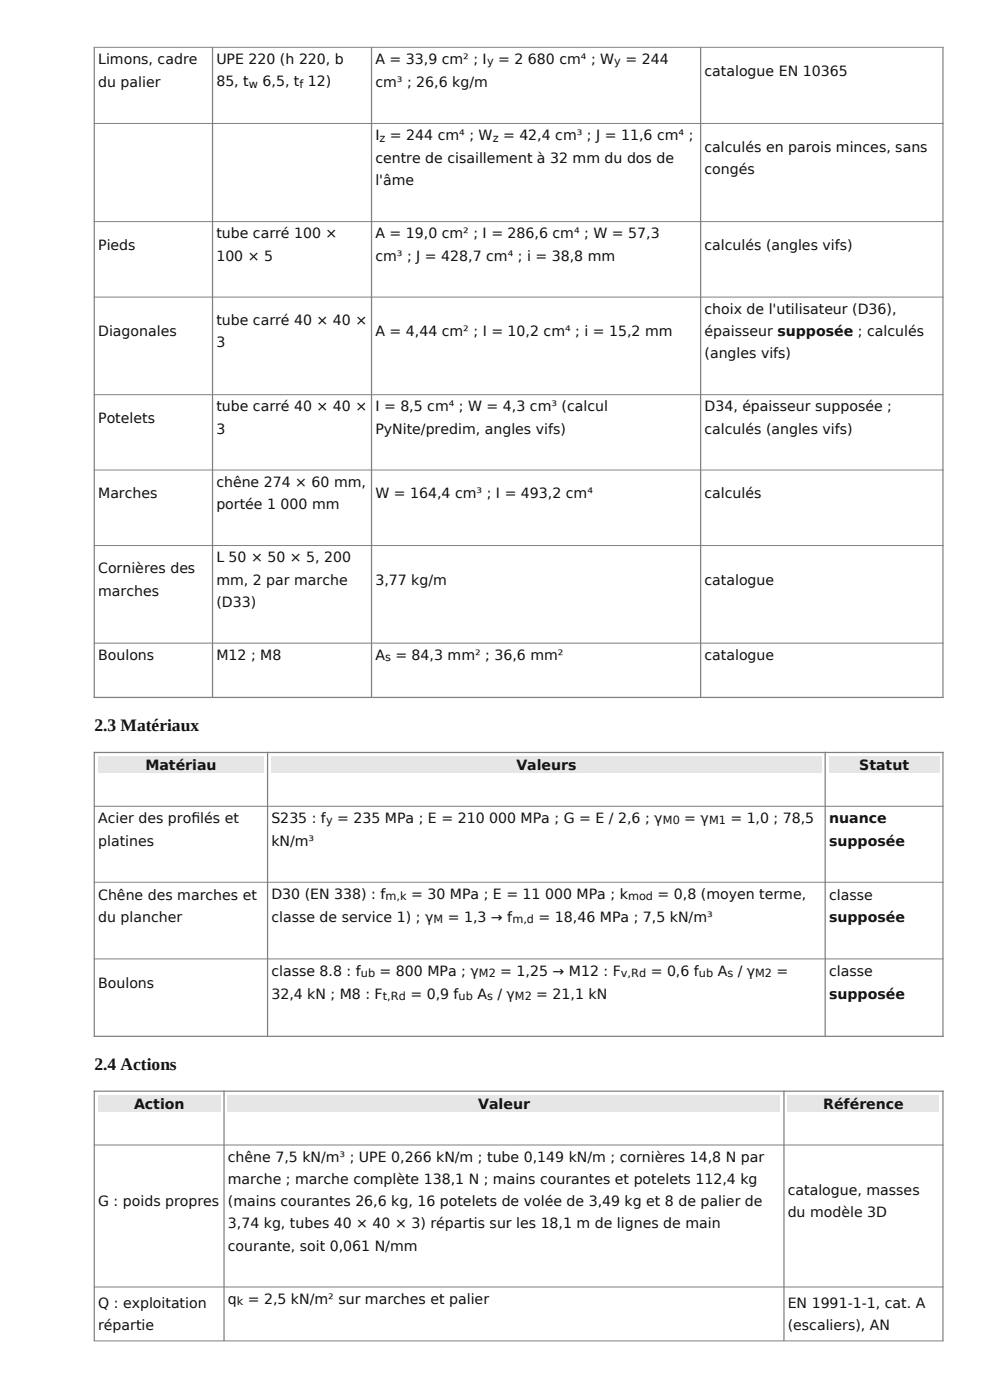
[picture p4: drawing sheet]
<svg xmlns="http://www.w3.org/2000/svg" width="210mm" height="297mm" viewBox="0 0 210 297" stroke-linecap="round" stroke-linejoin="round" font-family="sans-serif">
<defs><g id="words">
<g font-size="3.7" fill="#111">
<text x="20" y="155.1">2.3 Matériaux</text>
<text x="20" y="226.9">2.4 Actions</text>
</g>
<g font-size="3" fill="#111">
<text x="20.8" y="13.7">Limons, cadre</text>
<text x="45.9" y="13.6">UPE 220 (h 220, b</text>
<text x="79.6" y="13.6">A = 33,9 cm² ; I</text>
<text x="105.7" y="13.6">= 2 680 cm⁴ ; W</text>
<text x="132.7" y="13.6">= 244</text>
<text x="149.5" y="16">catalogue EN 10365</text>
<text x="20.8" y="18.4">du palier</text>
<text x="45.9" y="18.3">85, t</text>
<text x="55.7" y="18.3">6,5, t 12)</text>
<text x="79.6" y="18.5">cm³ ; 26,6 kg/m</text>
<text x="79.6" y="29.8">I</text>
<text x="82.7" y="29.8">= 244 cm⁴ ; W</text>
<text x="106.7" y="29.8">= 42,4 cm³ ; J = 11,6 cm⁴ ;</text>
<text x="79.6" y="34.6">centre de cisaillement à 32 mm du dos de</text>
<text x="149.5" y="32.2">calculés en parois minces, sans</text>
<text x="79.6" y="39.3">l'âme</text>
<text x="149.5" y="36.9">congés</text>
<text x="20.8" y="52.9">Pieds</text>
<text x="45.9" y="50.6">tube carré 100 ×</text>
<text x="79.6" y="50.6">A = 19,0 cm² ; I = 286,6 cm⁴ ; W = 57,3</text>
<text x="149.5" y="52.9">calculés (angles vifs)</text>
<text x="45.9" y="55.3">100 × 5</text>
<text x="79.6" y="55.3">cm³ ; J = 428,7 cm⁴ ; i = 38,8 mm</text>
<text x="20.8" y="71.3">Diagonales</text>
<text x="45.9" y="68.9">tube carré 40 × 40 ×</text>
<text x="79.6" y="71.3">A = 4,44 cm² ; I = 10,2 cm⁴ ; i = 15,2 mm</text>
<text x="149.5" y="66.6">choix de l'utilisateur (D36),</text>
<text x="149.5" y="71.3">épaisseur supposée ; calculés</text>
<text x="45.9" y="73.6">3</text>
<text x="149.5" y="76">(angles vifs)</text>
<text x="20.8" y="89.6">Potelets</text>
<text x="45.9" y="87.3">tube carré 40 × 40 ×</text>
<text x="79.6" y="87.3">I = 8,5 cm⁴ ; W = 4,3 cm³ (calcul</text>
<text x="149.5" y="87.3">D34, épaisseur supposée ;</text>
<text x="45.9" y="92">3</text>
<text x="79.6" y="92">PyNite/predim, angles vifs)</text>
<text x="149.5" y="92">calculés (angles vifs)</text>
<text x="20.8" y="105.6">Marches</text>
<text x="45.9" y="103.3">chêne 274 × 60 mm,</text>
<text x="79.6" y="105.6">W = 164,4 cm³ ; I = 493,2 cm⁴</text>
<text x="149.5" y="105.6">calculés</text>
<text x="45.9" y="108">portée 1 000 mm</text>
<text x="45.9" y="119.3">L 50 × 50 × 5, 200</text>
<text x="20.8" y="121.6">Cornières des</text>
<text x="45.9" y="124">mm, 2 par marche</text>
<text x="79.6" y="124">3,77 kg/m</text>
<text x="149.5" y="124">catalogue</text>
<text x="20.8" y="126.3">marches</text>
<text x="45.9" y="128.7">(D33)</text>
<text x="20.8" y="140.1">Boulons</text>
<text x="45.9" y="140.1">M12 ; M8</text>
<text x="79.6" y="140">A</text>
<text x="83.9" y="140">= 84,3 mm² ; 36,6 mm²</text>
<text x="149.5" y="140.1">catalogue</text>
<text x="30.9" y="163.3">Matériau</text>
<text x="109.5" y="163.3">Valeurs</text>
<text x="182.3" y="163.3">Statut</text>
<text x="20.8" y="174.7">Acier des prof</text>
<text x="20.8" y="179.4">platines</text>
<text x="40.6" y="174.7">ilés et</text>
<text x="57.6" y="174.6">S235 : f</text>
<text x="57.6" y="179.4">kN/m³</text>
<text x="71.5" y="174.6">= 235 MPa ; E = 210 000 MPa ; G = E / 2,6 ; γ</text>
<text x="145.2" y="174.6">= γ</text>
<text x="154.9" y="174.6">= 1,0 ; 78,5</text>
<text x="175.9" y="174.7">nuance</text>
<text x="175.9" y="179.4">supposée</text>
<text x="20.8" y="190.9">Chêne des marches et</text>
<text x="57.6" y="190.7">D30 (EN 338) : f</text>
<text x="87.2" y="190.7">= 30 MPa ; E = 11 000 MPa ; k</text>
<text x="139.5" y="190.7">= 0,8 (moyen terme,</text>
<text x="175.9" y="190.9">classe</text>
<text x="20.8" y="195.6">du plancher</text>
<text x="57.6" y="195.6">classe de service 1) ; γ</text>
<text x="95" y="195.6">= 1,3 → f</text>
<text x="114.3" y="195.6">= 18,46 MPa ; 7,5 kN/m³</text>
<text x="175.9" y="195.6">supposée</text>
<text x="20.8" y="209.5">Boulons</text>
<text x="57.6" y="207">classe 8.8 : f</text>
<text x="80.5" y="207">= 800 MPa ; γ</text>
<text x="106.1" y="207">= 1,25 → M12 : F</text>
<text x="138" y="207">= 0,6 f</text>
<text x="152.3" y="207">A</text>
<text x="156.5" y="207">/ γ</text>
<text x="164.7" y="207">=</text>
<text x="175.9" y="207.2">classe</text>
<text x="57.6" y="211.9">32,4 kN ; M8 : F</text>
<text x="87.1" y="211.9">= 0,9 f</text>
<text x="101.3" y="211.9">A</text>
<text x="105.5" y="211.9">/ γ</text>
<text x="113.8" y="211.9">= 21,1 kN</text>
<text x="175.9" y="211.9">supposée</text>
<text x="28.4" y="235.2">Action</text>
<text x="101.4" y="235.2">Valeur</text>
<text x="174.6" y="235.2">Référence</text>
<text x="48.3" y="246.5">chêne 7,5 kN/m³ ; UPE 0,266 kN/m ; tube 0,149 kN/m ; cornières 14,8 N par</text>
<text x="48.3" y="251.2">marche ; marche complète 138,1 N ; mains courantes et potelets 112,4 kg</text>
<text x="20.8" y="255.9">G : poids propres</text>
<text x="48.3" y="255.9">(mains courantes 26,6 kg, 16 potelets de volée de 3,49 kg et 8 de palier de</text>
<text x="167.1" y="253.5">catalogue, masses</text>
<text x="48.3" y="260.6">3,74 kg, tubes 40 × 40 × 3) répartis sur les 18,1 m de lignes de main</text>
<text x="167.1" y="258.3">du modèle 3D</text>
<text x="48.3" y="265.3">courante, soit 0,061 N/mm</text>
<text x="20.8" y="277.4">Q : exploitation</text>
<text x="48.3" y="276.6">q</text>
<text x="52.6" y="276.6">= 2,5 kN/m² sur marches et palier</text>
<text x="167.1" y="277.4">EN 1991-1-1, cat. A</text>
<text x="20.8" y="282.1">répartie</text>
<text x="167.1" y="282.1">(escaliers), AN</text>
</g>
<g font-size="2.4" fill="#111">
<text x="103.3" y="13.9">y</text>
<text x="130.3" y="13.9">y</text>
<text x="52.8" y="18.6">w</text>
<text x="63.6" y="18.6">f</text>
<text x="80.5" y="30">z</text>
<text x="104.5" y="30">z</text>
<text x="81.7" y="140.3">s</text>
<text x="69.2" y="174.9">y</text>
<text x="140.6" y="174.9">M0</text>
<text x="150.4" y="174.9">M1</text>
<text x="81.8" y="191">m,k</text>
<text x="133.2" y="191">mod</text>
<text x="92" y="195.9">M</text>
<text x="108.7" y="195.9">m,d</text>
<text x="76.6" y="207.3">ub</text>
<text x="101.6" y="207.3">M2</text>
<text x="131.7" y="207.3">v,Rd</text>
<text x="148.3" y="207.3">ub</text>
<text x="154.3" y="207.3">s</text>
<text x="160.2" y="207.3">M2</text>
<text x="81.2" y="212.1">t,Rd</text>
<text x="97.3" y="212.1">ub</text>
<text x="103.3" y="212.1">s</text>
<text x="109.2" y="212.1">M2</text>
<text x="50.2" y="276.9">k</text>
</g>
</g></defs>
<g fill="#e6e6e6">
<path d="M20.8 160.5h35.1v3.5h-35.1z" fill-rule="evenodd"/>
<path d="M57.5 160.5h116.8v3.5h-116.8z" fill-rule="evenodd"/>
<path d="M175.9 160.5h23.3v3.5h-23.3z" fill-rule="evenodd"/>
<path d="M20.8 232.4h25.9v3.5h-25.9z" fill-rule="evenodd"/>
<path d="M48.3 232.4h117.2v3.5h-117.2z" fill-rule="evenodd"/>
<path d="M167.1 232.4h32.1v3.5h-32.1z" fill-rule="evenodd"/>
</g>
<g fill="none" stroke="#808080" stroke-width=".21">
<path d="M19.9 10h180.3M19.9 26.2h180.3M19.9 47h180.3M19.9 63h180.3M19.9 83.7h180.3M19.9 99.7h180.3M19.9 115.7h180.3M19.9 136.4h180.3M19.9 171h180.3M19.9 187.2h180.3M19.9 203.4h180.3M19.9 242.9h180.3"/>
<path d="M19.9 273h180.3M19.9 284.5h180.3"/>
</g>
<g fill="none" stroke="#808080" stroke-width=".26">
<path d="M20 10v138.1M45.1 10v138.1M78.8 10v138.1M148.6 10v138.1M200 10v138.1M19.9 148h180.3M19.9 159.6h180.3M20 159.5v60.5M56.8 159.5v60.5M175 159.5v60.5M200 159.5v60.5M19.9 219.9h180.3"/>
<path d="M19.9 231.5h180.3M20 231.4v53.1M47.5 231.4v53.1M166.3 231.4v53.1M200 231.4v53.1"/>
</g>
<use href="#words"/>
</svg>
